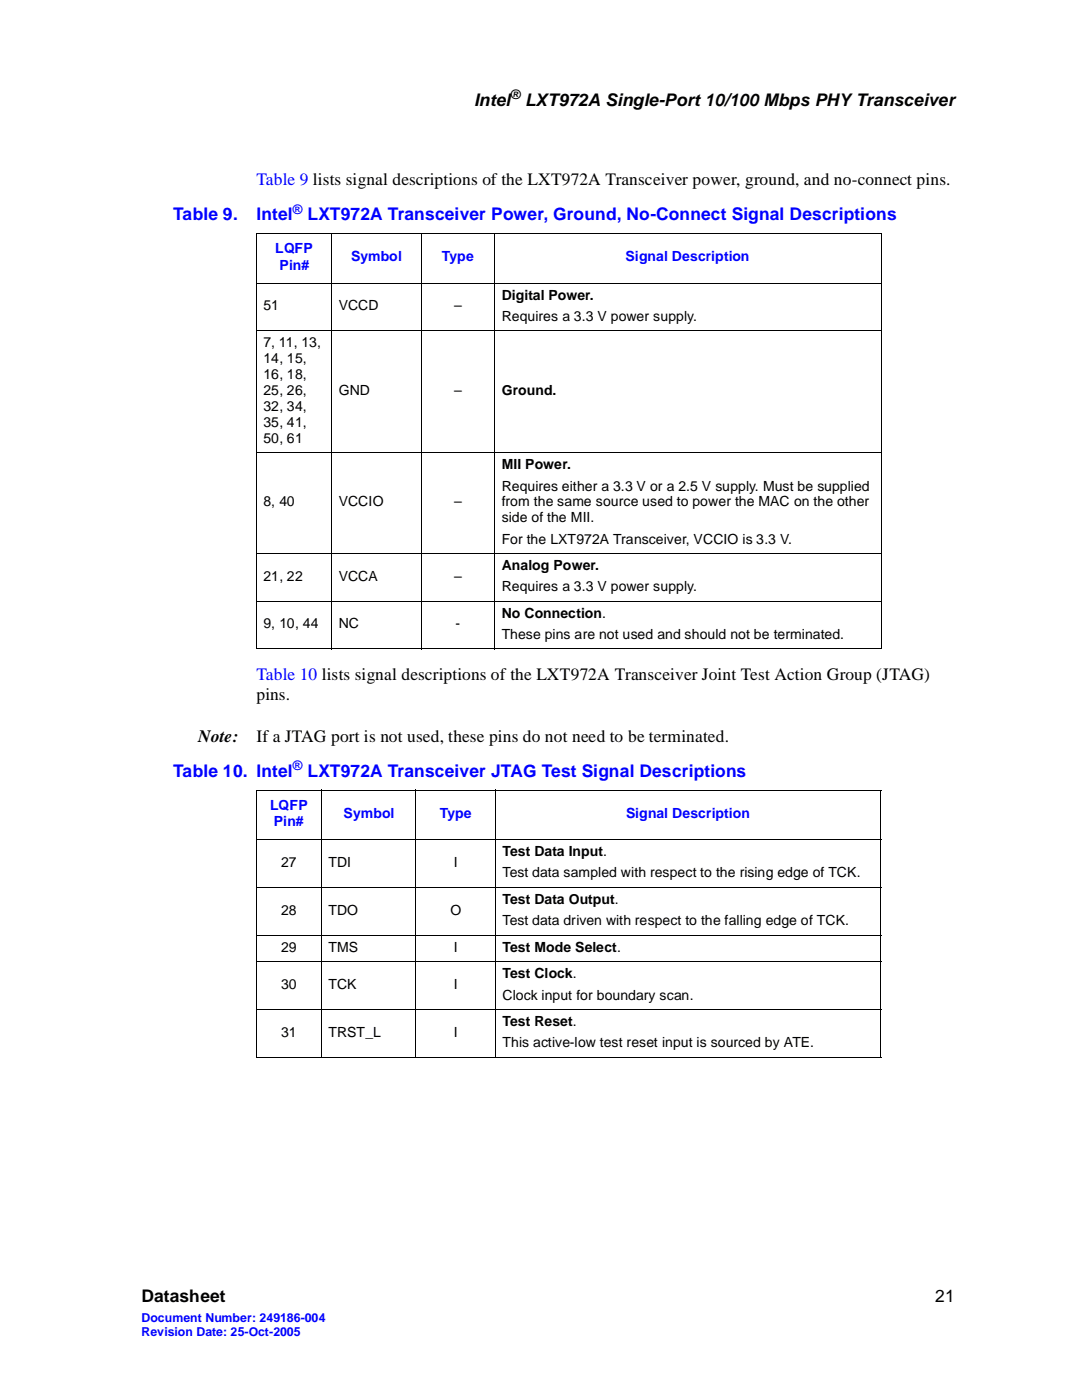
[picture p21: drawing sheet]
<svg xmlns="http://www.w3.org/2000/svg" width="216mm" height="279mm" viewBox="0 0 216 279" stroke-linecap="round" stroke-linejoin="round" font-family="sans-serif">
<defs><g id="words">
<g font-size="3.5">
<text x="94.6" y="21.1">Intel</text>
<text x="104.8" y="21.1">LXT972A Single-Port 10/100 Mbps PHY Transceiver</text>
<text x="51.2" y="139.6">pins.</text>
<text x="39.6" y="148.1">Note:</text>
<text x="51.2" y="148.1">If a JTAG port is not used, these pins do not need to be terminated.</text>
<text x="28.2" y="259.9">Datasheet</text>
<text x="186.6" y="259.9">21</text>
</g>
<g font-size="3.5" fill="#00f">
<text x="51.2" y="36.9">Table 9 lists signal descriptions of the LXT972A Transceiver power, ground, and no-connect pins.</text>
<text x="34.6" y="44">Table 9.</text>
<text x="51.2" y="44">Intel</text>
<text x="61.3" y="44">LXT972A Transceiver Power, Ground, No-Connect Signal Descriptions</text>
<text x="51.2" y="135.7">Table 10 lists signal descriptions of the LXT972A Transceiver Joint Test Action Group (JTAG)</text>
<text x="34.6" y="155.1">Table 10. Intel</text>
<text x="61.3" y="155.1">LXT972A Transceiver JTAG Test Signal Descriptions</text>
</g>
<g font-size="2.8" fill="#00f">
<text x="54.9" y="50.6">LQFP</text>
<text x="55.7" y="53.8">Pin#</text>
<text x="70" y="52.2">Symbol</text>
<text x="88.2" y="52.2">Type</text>
<text x="124.8" y="52.2">Signal Description</text>
<text x="53.9" y="161.7">LQFP</text>
<text x="54.6" y="164.9">Pin#</text>
<text x="68.5" y="163.3">Symbol</text>
<text x="87.7" y="163.3">Type</text>
<text x="124.9" y="163.3">Signal Description</text>
</g>
<g font-size="2.8">
<text x="100.1" y="59.8">Digital Power.</text>
<text x="52.6" y="61.9">51</text>
<text x="67.6" y="61.9">VCCD</text>
<text x="90.6" y="61.9">–</text>
<text x="100.1" y="64">Requires a 3.3 V power supply.</text>
<text x="52.6" y="69.3">7, 11, 13,</text>
<text x="52.6" y="72.5">14, 15,</text>
<text x="52.6" y="75.6">16, 18,</text>
<text x="52.6" y="78.9">25, 26,</text>
<text x="52.6" y="82">32, 34,</text>
<text x="67.6" y="78.9">GND</text>
<text x="90.6" y="78.9">–</text>
<text x="100.1" y="78.9">Ground.</text>
<text x="52.6" y="85.2">35, 41,</text>
<text x="52.6" y="88.3">50, 61</text>
<text x="100.1" y="93.7">MII Power.</text>
<text x="52.6" y="101">8, 40</text>
<text x="67.6" y="101">VCCIO</text>
<text x="90.6" y="101">–</text>
<text x="100.1" y="97.9">Requires either a 3.3 V or a 2.5 V supply. Must be supplied</text>
<text x="100.1" y="101">from the same source used to power the MAC on the other</text>
<text x="100.1" y="104.3">side of the MII.</text>
<text x="100.1" y="108.5">For the LXT972A Transceiver, VCCIO is 3.3 V.</text>
<text x="100.1" y="113.7">Analog Power.</text>
<text x="52.6" y="115.9">21, 22</text>
<text x="67.6" y="115.9">VCCA</text>
<text x="90.6" y="115.9">–</text>
<text x="100.1" y="118">Requires a 3.3 V power supply.</text>
<text x="52.6" y="125.4">9, 10, 44</text>
<text x="67.6" y="125.4">NC</text>
<text x="90.9" y="125.4">-</text>
<text x="100.1" y="123.3">No Connection.</text>
<text x="100.1" y="127.5">These pins are not used and should not be terminated.</text>
<text x="56.1" y="173">27</text>
<text x="65.6" y="173">TDI</text>
<text x="90.5" y="173">I</text>
<text x="100.3" y="170.9">Test Data Input.</text>
<text x="100.3" y="175.1">Test data sampled with respect to the rising edge of TCK.</text>
<text x="56.1" y="182.6">28</text>
<text x="65.6" y="182.6">TDO</text>
<text x="89.9" y="182.6">O</text>
<text x="100.3" y="180.5">Test Data Output.</text>
<text x="100.3" y="184.7">Test data driven with respect to the falling edge of TCK.</text>
<text x="56.1" y="189.9">29</text>
<text x="65.6" y="189.9">TMS</text>
<text x="90.5" y="189.9">I</text>
<text x="100.3" y="189.9">Test Mode Select.</text>
<text x="56.1" y="197.4">30</text>
<text x="65.6" y="197.4">TCK</text>
<text x="90.5" y="197.4">I</text>
<text x="100.3" y="195.3">Test Clock.</text>
<text x="100.3" y="199.5">Clock input for boundary scan.</text>
<text x="56.1" y="206.9">31</text>
<text x="65.6" y="206.9">TRST_L</text>
<text x="90.5" y="206.9">I</text>
<text x="100.3" y="204.8">Test Reset.</text>
<text x="100.3" y="209">This active-low test reset input is sourced by ATE.</text>
</g>
<text font-size="2.6" x="101.8" y="19.7">®</text>
<g font-size="2.6" fill="#00f">
<text x="58.4" y="42.6">®</text>
<text x="58.4" y="153.7">®</text>
</g>
<g font-size="2.5" fill="#00f">
<text x="28.2" y="263.8">Document Number: 249186-004</text>
<text x="28.2" y="266.6">Revision Date: 25-Oct-2005</text>
</g>
</g></defs>
<g fill="none" stroke="#000" stroke-width=".2">
<path d="M51.1 46.6h124.8M51.1 56.5h124.8M51.2 46.7v82.7M66.2 46.5v83.1M84 46.5v83.1M98.7 46.5v83.1M175.8 46.7v82.7M51.1 66h124.8M51.1 90.4h124.8M51.1 110.4h124.8M51.1 120h124.8M51.1 129.5h124.8"/>
<path d="M51.1 157.8h124.7M51.2 157.8v53.1M64.1 157.6v53.5M83 157.6v53.5M98.8 157.6v53.5M175.7 157.8v53.1M51.1 167.6h124.7M51.1 177.2h124.7M51.1 186.6h124.7M51.1 192h124.7M51.1 201.5h124.7M51.1 211h124.7"/>
</g>
<use href="#words"/>
</svg>
